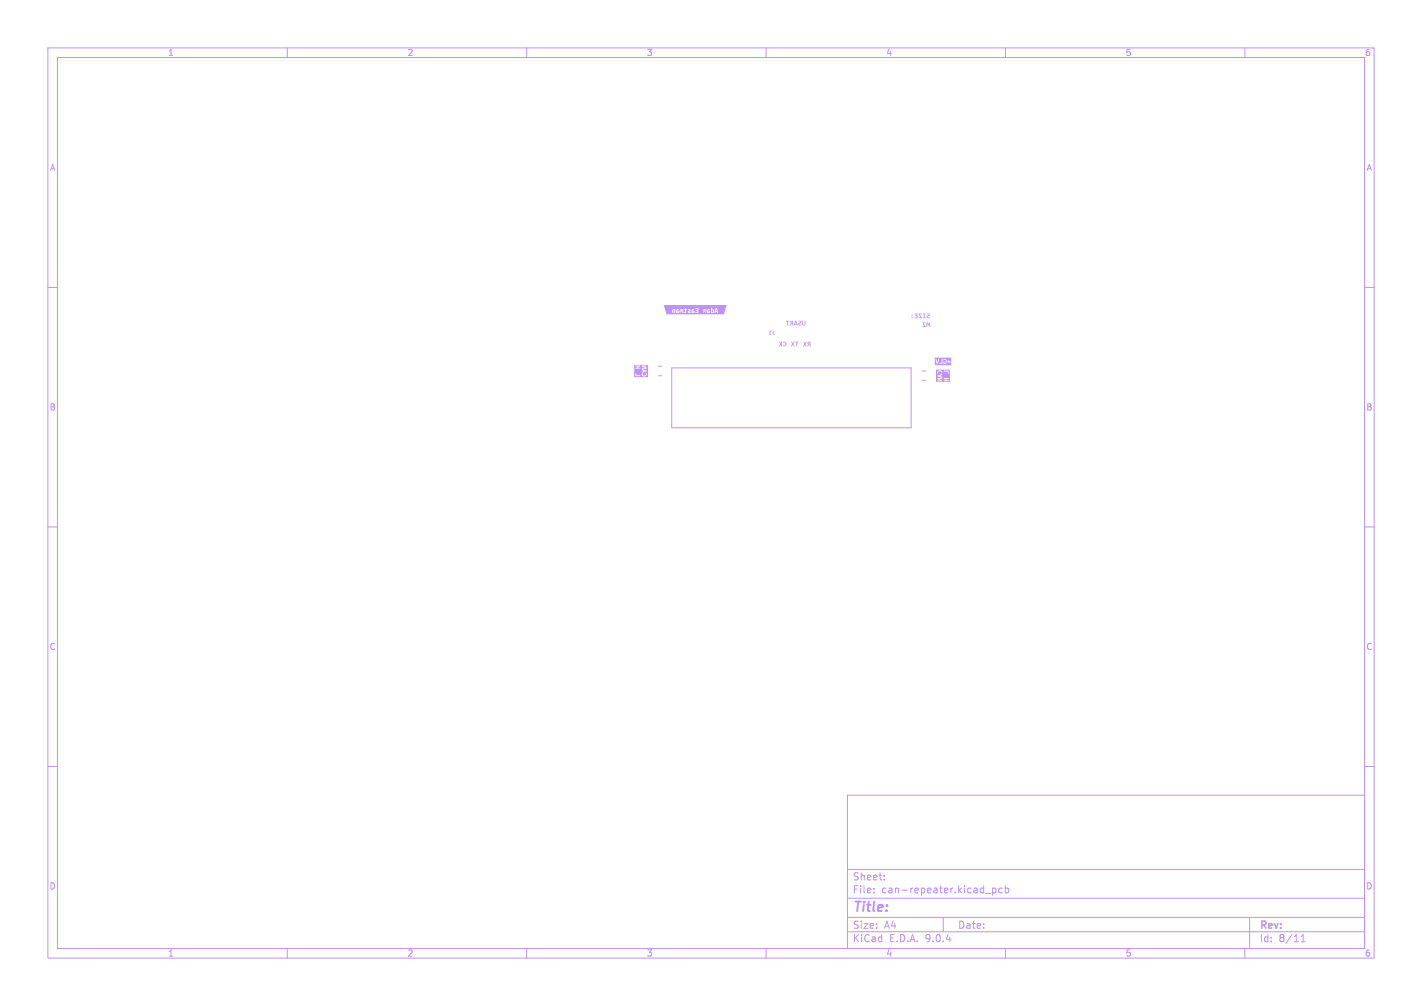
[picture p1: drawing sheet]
<svg xmlns="http://www.w3.org/2000/svg" width="297mm" height="210mm" viewBox="0 0 297 210" stroke-linecap="round" stroke-linejoin="round" font-family="sans-serif">
<defs><g id="words">
<text font-size="2.8" fill="#bd93f9" x="178" y="190.9">Title:</text>
<g font-size="2.1" fill="#bd93f9">
<text x="178" y="184">Sheet:</text>
<text x="178" y="186.7">File:</text>
<text x="184.1" y="186.7">can-repeater.kicad_pcb</text>
<text x="178" y="196.9">KiCad</text>
<text x="178" y="194.1">Size:</text>
<text x="184.7" y="194.1">A4</text>
<text x="185.7" y="196.9">E.D.A.</text>
<text x="193.3" y="196.9">9.0.4</text>
<text x="200" y="194.1">Date:</text>
<text x="263" y="194.3">Rev:</text>
<text x="263" y="196.9">Id:</text>
<text x="267.1" y="196.9">8/11</text>
</g>
<g font-size="1.8" fill="#bd93f9">
<text x="35" y="11.9">1</text>
<text x="85" y="11.9">2</text>
<text x="135" y="11.9">3</text>
<text x="185" y="11.9">4</text>
<text x="235" y="11.9">5</text>
<text x="285" y="11.9">6</text>
<text x="10.3" y="35.9">A</text>
<text x="285.4" y="35.9">A</text>
<text x="10.3" y="85.9">B</text>
<text x="285.3" y="85.9">B</text>
<text x="10.3" y="135.9">C</text>
<text x="285.3" y="135.9">C</text>
<text x="10.3" y="185.9">D</text>
<text x="285.3" y="185.9">D</text>
<text x="35" y="199.9">1</text>
<text x="85" y="199.9">2</text>
<text x="135" y="199.9">3</text>
<text x="185" y="199.9">4</text>
<text x="235" y="199.9">5</text>
<text x="285" y="199.9">6</text>
</g>
</g></defs>
<g fill="none" stroke="#bd93f9" stroke-width=".21">
<path d="M10 10h277v190h-277zM12 12h273v186h-273zM60 10v2M110 10v2M160 10v2M210 10v2M260 10v2M10 60h2M137.5 76.5h.7M137.5 78.5h.7M140.3 76.8h50v12.5h-50zM192.6 79.5h.7"/>
<path d="M192.6 77.5h.7M285 60h2M10 110h2M285 110h2M10 160h2M177 166h108v32h-108zM285 160h2M60 198v2M110 198v2M160 198v2M177 194.5h108M177 191.5h108"/>
<path d="M177 187.5h108M177 181.5h108M182.5 186.3v.1M182.5 185.5v.1M184.7 183.6v.1M184.7 182.8v.1M197 191.5v3M205.8 186.5h1.2M207.3 185.4v1.5M207.3 185.5l.4-.1 .3 .3-.1 .6h-.6M209.3 185.5l-.4-.1-.3 .3 .1 .6h.6M210 185.5l.4-.1 .3 .3-.2 .6h-.5"/>
<path d="M210 184.9v1.5M210 198v2M260 198v2M261 191.5v6.5M271.7 196.6h.9M271.7 195.5l.5-.4v1.5"/>
</g>
<g fill="#bd93f9">
<path d="M193.6 65.5a.37 .37 0 0 1 .6 .2 .37 .37 0 0 1-.4 .4v.2l.4-.1a.36 .36 0 0 1-.4 .2 .36 .36 0 0 1-.3-.4 .36 .36 0 0 1 .5-.2l-.1-.2h-.3z"/>
<path d="M192.7 65.5h.6v.1h-.2v.7h.2v.1h-.6v-.1h.2v-.7h-.2z"/>
<path d="M191.8 65.5h.7v.1h-.4l.4 .8h-.7v-.1h.5z"/>
<path d="M191 65.5h.6v.9h-.6v-.1h.4v-.3h-.3v-.1h.3v-.3h-.4z"/>
<path d="M193.5 67.3h.2l.2 .4 .1-.4h.2l.1 1h-.2v-.8l-.2 .5-.2-.5v.8h-.2z"/>
<path d="M192.8 67.4l.4-.1 .2 .1-.1 .1a.19 .19 0 0 0-.3 0 .19 .19 0 0 0 0 .3l.4 .5h-.7v-.2h.4l-.4-.4z"/>
<path d="M167.5 67h.2v.6a.18 .18 0 0 0 .2 .2 .18 .18 0 0 0 .2-.2v-.6h.1v.6a.36 .36 0 0 1-.3 .4 .36 .36 0 0 1-.4-.4z"/>
<path d="M166.8 67a.37 .37 0 0 1 .6 .2 .37 .37 0 0 1-.5 .4l.1 .2 .4-.1a.36 .36 0 0 1-.5 .3 .36 .36 0 0 1-.2-.5 .36 .36 0 0 1 .5-.2l-.1-.2h-.3z"/>
<path d="M166.1 67h.2l.3 .9h-.2v-.1h-.4v.1h-.2l.1-.3h.4l-.1-.5-.1 .5h-.2z"/>
<path d="M165.1 67.1l.6-.1v.9h-.2v-.4l-.3 .4h-.2l.3-.4-.3-.2 .5 .1v-.3l-.5 .2z"/>
<path d="M164.1 67h.8v.1h-.3v.8h-.2v-.8h-.3z"/>
<path d="M168.7 71.4l.6-.1v1h-.2v-.4l-.3 .4h-.2l.3-.5-.3-.2 .5 .2v-.3l-.5 .1z"/>
<path d="M167.7 71.3h.2l.2 .4 .2-.4h.2l-.3 .5 .3 .5h-.2l-.2-.3-.2 .3h-.2l.3-.5z"/>
<path d="M166.1 71.3h.7v.2h-.3v.8h-.2v-.8h-.2z"/>
<path d="M165.2 71.3h.2l.2 .4 .2-.4h.2l-.3 .5 .3 .5h-.2l-.2-.3-.2 .3h-.2l.3-.5z"/>
<path d="M163.6 71.4a.5 .5 0 0 1 .6 .4 .5 .5 0 0 1-.6 .5v-.2a.33 .33 0 0 0 .4-.3 .33 .33 0 0 0-.4-.3z"/>
<path d="M162.7 71.3h.2l.3 .5v-.5h.2v1h-.2v-.5l-.3 .5h-.3l.4-.5z"/>
<path d="M161.4 69.1h.5v.1h-.3v.4l.1 .2 .2-.1v.1h-.5z"/>
<path d="M160.7 69.1l.5 .1-.1 .1-.2-.1v.5h.2v.2h-.5v-.2h.1z"/>
<path d="M134.5 77.3l.4 .1-.4 .1z"/>
<path d="M132.4 76.2h3v2.5h-3v-.8h.3v.6h1v-.2h-.8v-.1h1.1a.51 .51 0 0 0 .7 .4 .51 .51 0 0 0 .3-.7h-.1a.32 .32 0 0 1-.3 .5 .32 .32 0 0 1-.3-.5h-.2l-.1 .3h-1.1v-.3h-.5v-.3h1.7v.2l1-.3v-.2l-1-.3v.3h.2v.3h-1.9v-1.1h.8v.3h-.5v.2h1v-.2h.4v.2h1v-.2l-.7-.3h.7v-.2h-1v.2l.6 .3h-1.4v-.3h.4v-.2h-1v.2h-.3z"/>
<path d="M195.2 74.7h3.5v1.5h-3.5v-1.2h.2l.3 1h.2v-.2h.3v.2h.7v-1l.2 .2a.33 .33 0 0 1 .4 .2 .33 .33 0 0 1-.3 .4v-.4h-.2v.5l.3 .1 .3-.2 .1-.4 .4 .2v.3h.2v-.3h.2v-.2h-.2v-.2h-.2v.2h-.4l-.2-.4h-.8v.8h-.8l.2-.8h-.2l-.1 .7-.2-.7h-.4z"/>
<path d="M196 78.5l.4-.1v.2z"/>
<path d="M195.5 77.2h2.9v2.5h-2.9v-.1h2.6v-.2h-.4v-.3h.4v-.2h-1v.2h.4v.3h-.4v.2h-1.6v-.7h.3v.2l.6 .3h-.6v.2h1v-.2l-.7-.3h.7v-.2h-1.3v-.5l1.3 .5v-.3h-.2v-.3h.2v-.2l-1.3 .3v-.6h.3v.2h.2a.32 .32 0 0 1 .3-.5 .32 .32 0 0 1 .3 .5h.1l.1-.3-.2-.3h.5v.2h.9v.4h.1v-.6l-1.8-.1a.46 .46 0 0 0-.5 .5h-.3z"/>
<path d="M149.6 64.5l.1 .4h-.2z"/>
<path d="M141.4 65l.3 .1-.3 .1z"/>
<path d="M144.6 65l.3 .1-.3 .1z"/>
<path d="M147.9 65l.2 .1-.2 .1z"/>
<path d="M148.7 64.8a.21 .21 0 0 1 .3 .2 .21 .21 0 0 1-.3 .2z"/>
<path d="M138.6 63.7h13.2l-.6 1.9h-12l-.2-.7h1.4v.4h.2v-.5l.2-.1v.6h.2v-.4h.2v.4a.34 .34 0 0 0 .5 0 .34 .34 0 0 0 .1-.4h.2v.4h.1l.1-.5 .1-.1v.3h.1l.1-.3v.6h.2a.39 .39 0 0 0 .6-.2l.4 .1a.32 .32 0 0 0 .3 .2 .32 .32 0 0 0 .2-.3h-.4l.6-.2v.4h.5l.3-.1v.1h.7v-.4h.9v.4h.2v-.5l.1-.1v.3h.2v-.3l.1 .6h.1v-.4h.2v.4h1.7l.1-.2h.2l.1 .2h.2l-.3-1h-.2l-.3 1h-.3a.39 .39 0 0 0 .3-.4 .39 .39 0 0 0-.5-.3v-.4h-.2v1.1h-.3a.27 .27 0 0 0 .1-.4 .27 .27 0 0 0-.4 0l.1-.2 .2 .1a.28 .28 0 0 0-.3-.2 .28 .28 0 0 0-.2 .3h-.2v-.3h-.3a.27 .27 0 0 0-.3 0 .27 .27 0 0 0-.1 .3h-.9v-.6h-.6v.2h.4v.2h-.4v.2h.4v.3h-.6l-.1-.3h-.4l.1-.2 .3 .1a.28 .28 0 0 0-.3-.2 .28 .28 0 0 0-.3 .3h-.2v-.2a.28 .28 0 0 0-.3-.1 .28 .28 0 0 0-.2 .2h.3l-.4 .3h-.3v-.4h.2v-.1l-.4-.2v.2h-.3v.1h.3v.4l-.4 .2v-.7h-.3a.27 .27 0 0 0-.3 0 .27 .27 0 0 0-.1 .3h-.6l.1-.2 .3 .1a.28 .28 0 0 0-.4-.2 .28 .28 0 0 0-.2 .3h-.2v-.3h-.1a.33 .33 0 0 0-.5 .3h-1.4z"/>
<circle cx="190.5" cy="65.8" r=".14"/>
<circle cx="190.5" cy="66.3" r=".14"/>
</g>
<use href="#words"/>
</svg>
